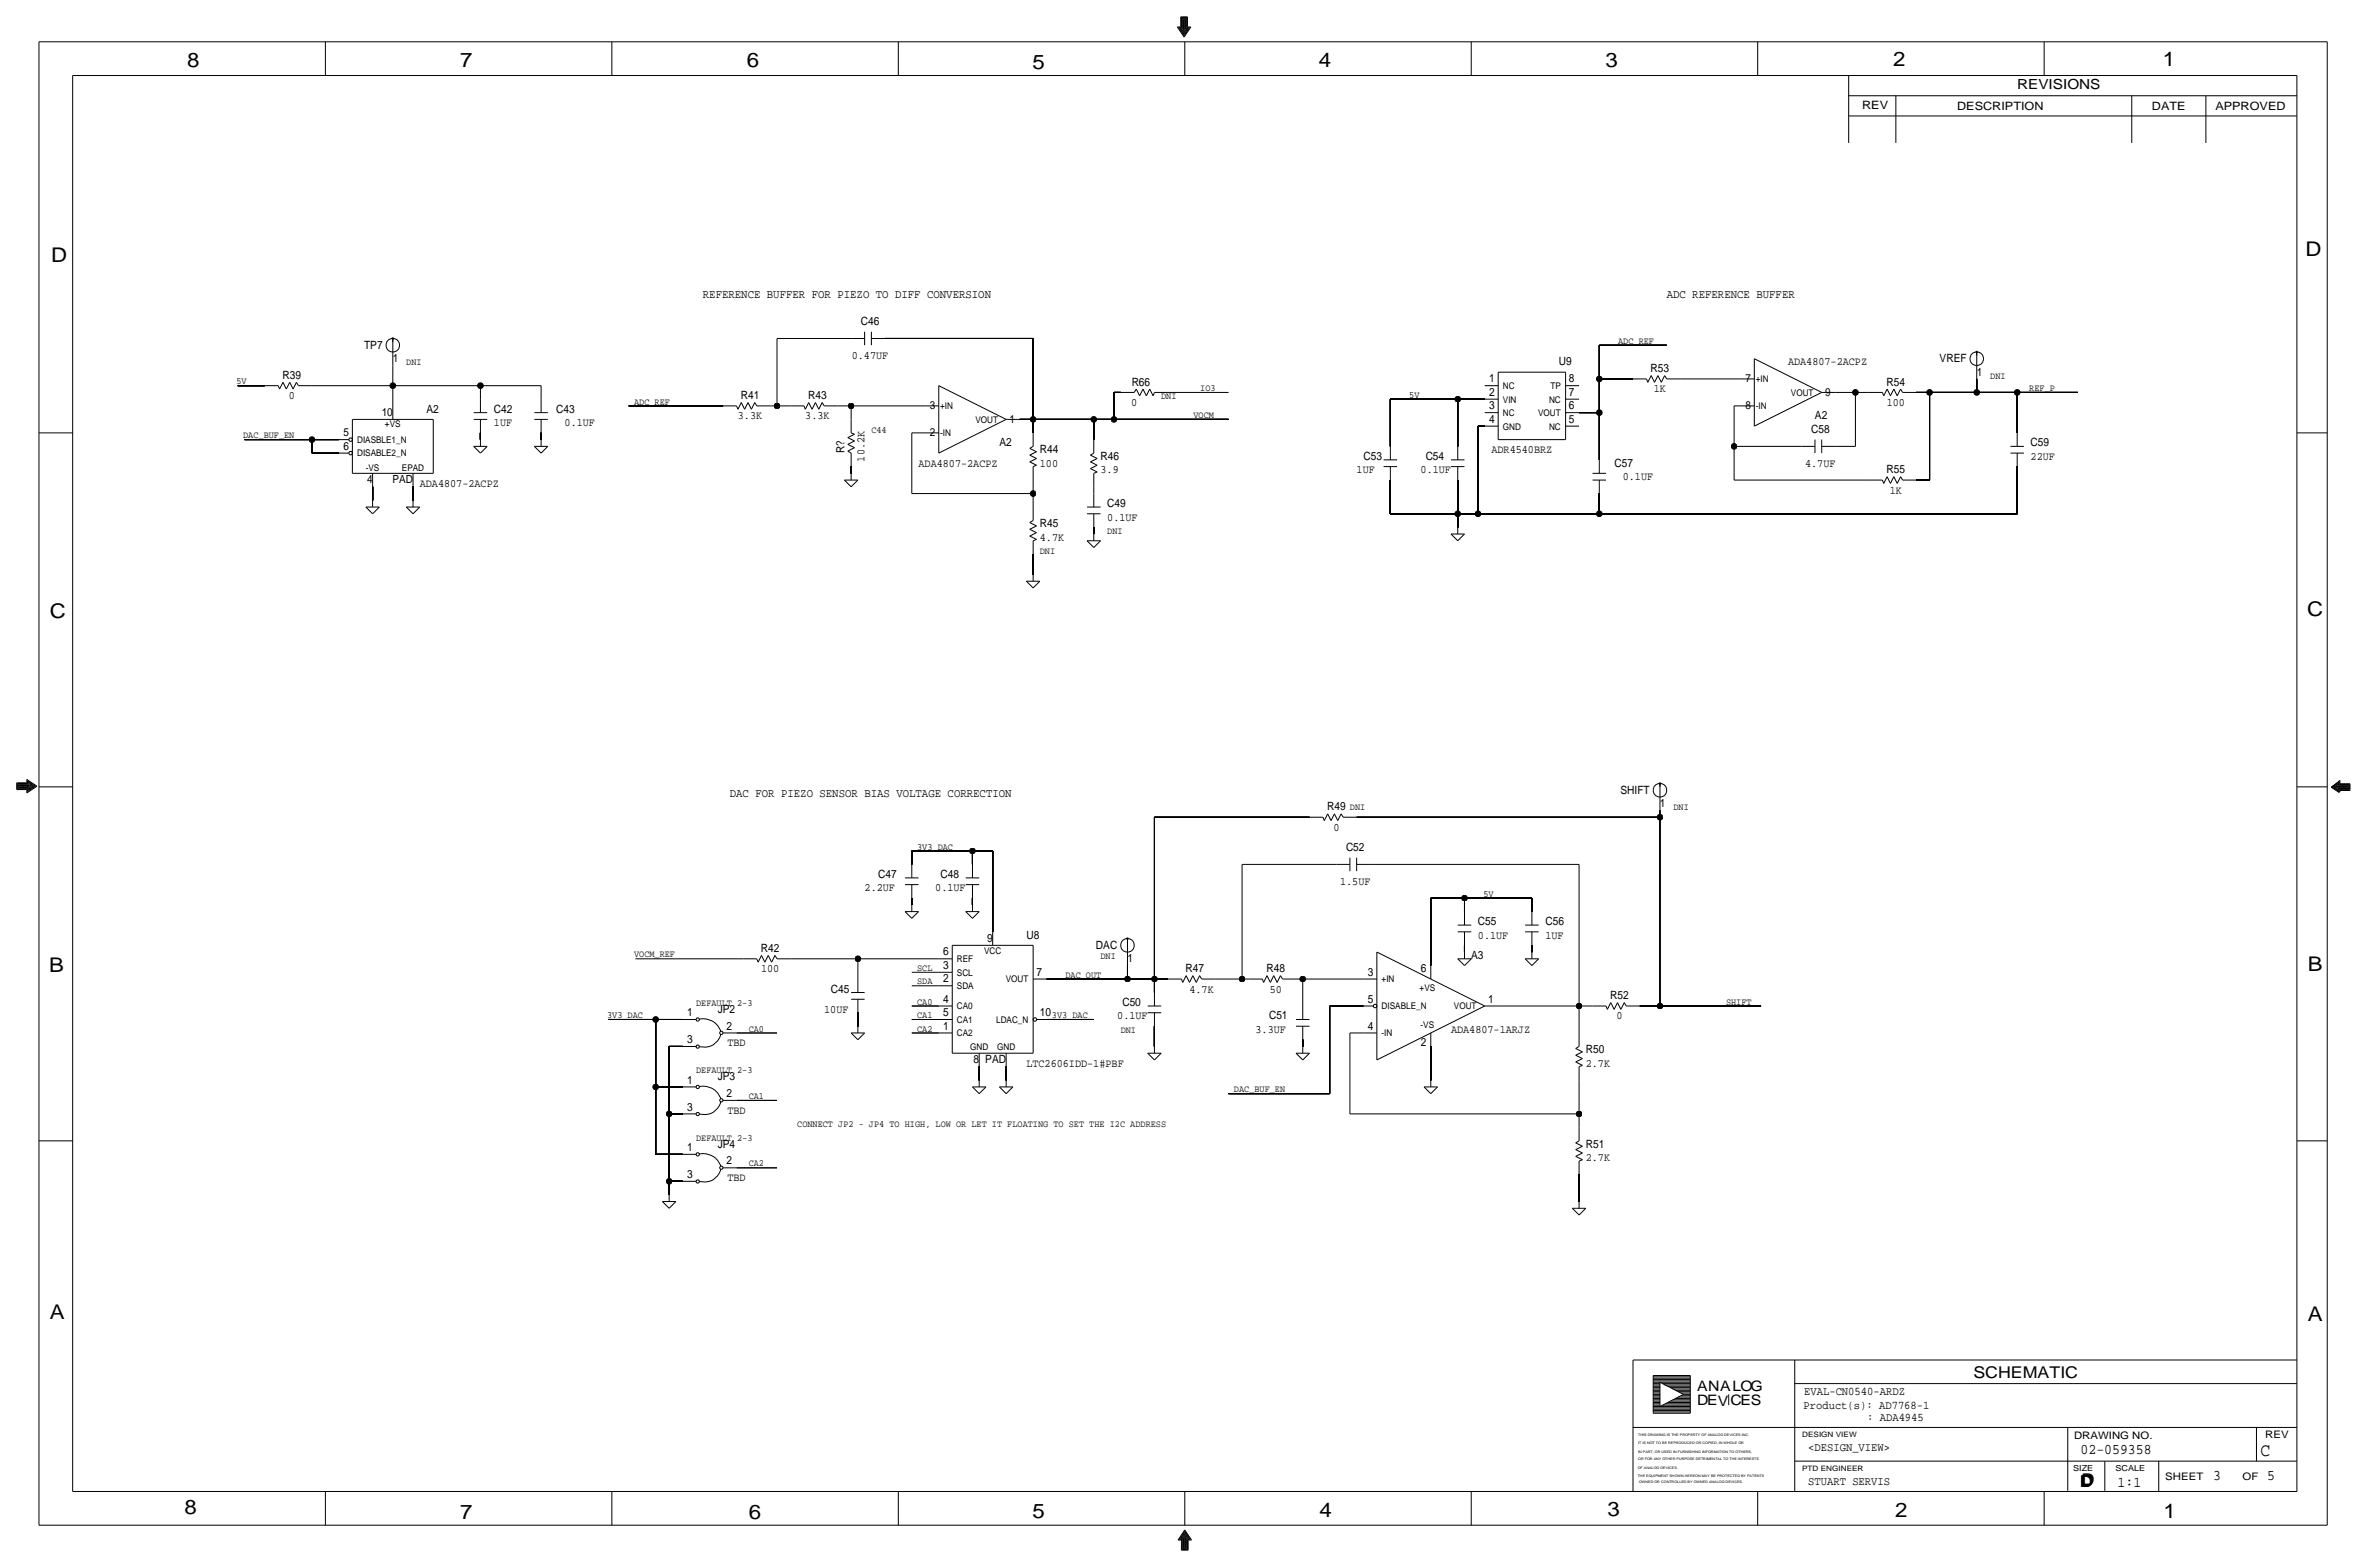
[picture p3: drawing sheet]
<svg xmlns="http://www.w3.org/2000/svg" width="892mm" height="590mm" viewBox="0 0 892 590" stroke-linecap="round" stroke-linejoin="round" font-family="sans-serif">
<defs><g id="words">
<g font-size="7.6">
<text x="70.6" y="25.4">8</text>
<text x="173.4" y="25.4">7</text>
<text x="281.4" y="25.1">6</text>
<text x="389.1" y="26.2">5</text>
<text x="497" y="25.4">4</text>
<text x="605" y="25.1">3</text>
<text x="713.4" y="24.9">2</text>
<text x="815" y="24.9">1</text>
<text x="19.3" y="98.8">D</text>
<text x="868.9" y="96.5">D</text>
<text x="18.7" y="232.7">C</text>
<text x="869.4" y="232.2">C</text>
<text x="869.6" y="365.8">B</text>
<text x="18.5" y="366">B</text>
<text x="18.7" y="496.8">A</text>
<text x="869.6" y="497.6">A</text>
<text x="69.5" y="570.5">8</text>
<text x="173.4" y="572.3">7</text>
<text x="282.1" y="572.3">6</text>
<text x="389.1" y="571.8">5</text>
<text x="497.3" y="571.5">4</text>
<text x="605.7" y="571.2">3</text>
<text x="714.2" y="571.5">2</text>
<text x="815.3" y="572">1</text>
</g>
<text font-size="7" x="851.9" y="548.4">C</text>
<g font-size="6.1">
<text x="743.7" y="518.9">SCHEMATIC</text>
<text x="783.8" y="560.3">D</text>
<text x="784.3" y="559.8">D</text>
</g>
<g font-size="5.6">
<text x="784" y="547.9">02-059358</text>
<text x="834.1" y="557.5">3</text>
<text x="854.4" y="557.5">5</text>
<text x="798" y="560.1">1:1</text>
</g>
<g font-size="5.4">
<text x="639.5" y="524.2">ANALOG</text>
<text x="639.5" y="529.3">DEVCES</text>
</g>
<text font-size="5.2" x="760.2" y="33.5">REVISIONS</text>
<g font-size="4.5">
<text x="264.9" y="112.3">REFERENCE BUFFER FOR PIEZO TO DIFF CONVERSION</text>
<text x="628.1" y="112.3">ADC REFERENCE BUFFER</text>
<text x="275" y="300.2">DAC FOR PIEZO SENSOR BIAS VOLTAGE CORRECTION</text>
</g>
<g font-size="4.4">
<text x="679.9" y="525.5">EVAL-CN0540-ARDZ</text>
<text x="679.7" y="530.9">Product(s): AD7768-1</text>
<text x="703.6" y="535.2">: ADA4945</text>
<text x="681.4" y="546.6">&lt;DESIGN_VIEW&gt;</text>
<text x="681.4" y="559.3">STUART SERVIS</text>
</g>
<g font-size="4.3">
<text x="701.8" y="41.1">REV</text>
<text x="737.6" y="41.4">DESCRIPTION</text>
<text x="811" y="41.4">DATE</text>
<text x="834.8" y="41.4">APPROVED</text>
<text x="324.4" y="122.4">C46</text>
<text x="137.2" y="131.3">TP7</text>
<text x="148" y="136.4">1</text>
<text x="321" y="135.1">0.47UF</text>
<text x="587.5" y="137.7">U9</text>
<text x="673.8" y="137.7">ADA4807-2ACPZ</text>
<text x="730.9" y="136.4">VREF</text>
<text x="106.4" y="142.7">R39</text>
<text x="622" y="140.2">R53</text>
<text x="744.9" y="141.5">1</text>
<text x="426.5" y="145.3">R66</text>
<text x="561.2" y="149.1">2</text>
<text x="561.2" y="144">1</text>
<text x="591.3" y="144">8</text>
<text x="591.3" y="149.1">7</text>
<text x="623.3" y="147.8">1K</text>
<text x="710.9" y="145.3">R54</text>
<text x="108.8" y="150.4">0</text>
<text x="160.7" y="155.4">A2</text>
<text x="186.1" y="155.4">C42</text>
<text x="209.6" y="155.4">C43</text>
<text x="279.1" y="150.4">R41</text>
<text x="304.5" y="150.4">R43</text>
<text x="426.3" y="152.9">0</text>
<text x="561.2" y="154.2">3</text>
<text x="591.3" y="154.2">6</text>
<text x="711" y="152.9">100</text>
<text x="186.1" y="160.5">1UF</text>
<text x="212.8" y="160.5">0.1UF</text>
<text x="278.1" y="158">3.3K</text>
<text x="303.5" y="158">3.3K</text>
<text x="561.2" y="159.3">4</text>
<text x="591.3" y="159.3">5</text>
<text x="684" y="158">A2</text>
<text x="682.5" y="163.1">C58</text>
<text x="318.2" y="170.6" transform="rotate(-90 318.2 170.6)">R?</text>
<text x="325.8" y="173.9" transform="rotate(-90 325.8 173.9)">10.2K</text>
<text x="376.6" y="168.1">A2</text>
<text x="391.9" y="170.7">R44</text>
<text x="414.7" y="173.2">R46</text>
<text x="513.8" y="173.2">C53</text>
<text x="537.3" y="173.2">C54</text>
<text x="562.1" y="170.7">ADR4540BRZ</text>
<text x="765.3" y="173.2">22UF</text>
<text x="765.3" y="168.1">C59</text>
<text x="346.2" y="175.8">ADA4807-2ACPZ</text>
<text x="391.9" y="175.8">100</text>
<text x="414.7" y="178.3">3.9</text>
<text x="511.3" y="178.3">1UF</text>
<text x="535.3" y="178.3">0.1UF</text>
<text x="608.4" y="175.8">C57</text>
<text x="680.3" y="175.8">4.7UF</text>
<text x="710.9" y="178.3">R55</text>
<text x="158.2" y="183.4">ADA4807-2ACPZ</text>
<text x="611.5" y="180.8">0.1UF</text>
<text x="712.2" y="185.9">1K</text>
<text x="417.3" y="191">C49</text>
<text x="417.3" y="196.1">0.1UF</text>
<text x="391.9" y="198.6">R45</text>
<text x="391.9" y="203.7">4.7K</text>
<text x="610.7" y="299">SHIFT</text>
<text x="500.1" y="305.3">R49</text>
<text x="625.6" y="304">1</text>
<text x="502.5" y="312.9">0</text>
<text x="507.2" y="320.5">C52</text>
<text x="325.8" y="335.8">2.2UF</text>
<text x="330.9" y="330.7">C47</text>
<text x="352.5" y="335.8">0.1UF</text>
<text x="354.4" y="330.7">C48</text>
<text x="505" y="333.2">1.5UF</text>
<text x="386.8" y="353.6">U8</text>
<text x="557" y="353.6">0.1UF</text>
<text x="557" y="348.5">C55</text>
<text x="582.4" y="353.6">1UF</text>
<text x="582.4" y="348.5">C56</text>
<text x="286.8" y="358.6">R42</text>
<text x="355.5" y="359.9">6</text>
<text x="372" y="354.8">9</text>
<text x="413" y="357.4">DAC</text>
<text x="355.5" y="365">3</text>
<text x="424.9" y="362.5">1</text>
<text x="554.4" y="361.2">A3</text>
<text x="286.8" y="366.3">100</text>
<text x="355.5" y="370.1">2</text>
<text x="390.6" y="367.5">7</text>
<text x="446.8" y="366.3">R47</text>
<text x="477.3" y="366.3">R48</text>
<text x="515.5" y="367.5">3</text>
<text x="535.4" y="366.3">6</text>
<text x="313.1" y="373.9">C45</text>
<text x="355.5" y="377.7">4</text>
<text x="448.2" y="373.9">4.7K</text>
<text x="478.5" y="373.9">50</text>
<text x="515.5" y="377.7">5</text>
<text x="560.8" y="377.7">1</text>
<text x="606.8" y="376.4">R52</text>
<text x="258.9" y="382.8">1</text>
<text x="270.5" y="381.5">JP2</text>
<text x="310.6" y="381.5">10UF</text>
<text x="355.5" y="382.8">5</text>
<text x="391.9" y="382.8">10</text>
<text x="423" y="379">C50</text>
<text x="273.8" y="387.9">2</text>
<text x="355.5" y="387.9">1</text>
<text x="421" y="384">0.1UF</text>
<text x="473.2" y="389.1">3.3UF</text>
<text x="478.2" y="384">C51</text>
<text x="515.5" y="387.9">4</text>
<text x="546.8" y="389.1">ADA4807-1ARJZ</text>
<text x="609.2" y="384">0</text>
<text x="258.9" y="392.9">3</text>
<text x="274.1" y="394.2">TBD</text>
<text x="535.4" y="394.2">2</text>
<text x="366.9" y="400.6">8</text>
<text x="371.3" y="400.6">PAD</text>
<text x="386.8" y="401.8">LTC2606IDD-1#PBF</text>
<text x="597.6" y="401.8">2.7K</text>
<text x="597.6" y="396.7">R50</text>
<text x="270.5" y="406.9">JP3</text>
<text x="258.9" y="408.2">1</text>
<text x="273.8" y="413.3">2</text>
<text x="258.9" y="418.3">3</text>
<text x="274.1" y="419.6">TBD</text>
<text x="258.9" y="433.6">1</text>
<text x="270.5" y="432.3">JP4</text>
<text x="597.6" y="437.4">2.7K</text>
<text x="597.6" y="432.3">R51</text>
<text x="258.9" y="443.7">3</text>
<text x="273.8" y="438.7">2</text>
<text x="274.1" y="445">TBD</text>
</g>
<g font-size="4.2">
<text x="657.8" y="144">7</text>
<text x="687.8" y="149.1">9</text>
<text x="350.4" y="154.2">3</text>
<text x="657.8" y="154.2">8</text>
<text x="143.9" y="156.7">10</text>
<text x="380.4" y="159.3">1</text>
<text x="129.4" y="164.3">5</text>
<text x="350.4" y="164.3">2</text>
<text x="129.4" y="169.4">6</text>
<text x="138.3" y="182.1">4</text>
<text x="147.9" y="182.1">PAD</text>
</g>
<g font-size="3.9">
<text x="781.6" y="542.1">DRAWING NO.</text>
<text x="853.6" y="541.8">REV</text>
<text x="816" y="557.4">SHEET</text>
<text x="845.1" y="557.5">OF</text>
</g>
<g font-size="3.6">
<text x="609.8" y="129.5">ADC_REF</text>
<text x="153.1" y="137.7">DNI</text>
<text x="750" y="142.7">DNI</text>
<text x="89.1" y="144.8">5V</text>
<text x="452.3" y="147.3">IO3</text>
<text x="531.1" y="149.9">5V</text>
<text x="764.7" y="147.3">REF_P</text>
<text x="239" y="152.4">ADC_REF</text>
<text x="437.6" y="150.4">DNI</text>
<text x="449.8" y="157.5">VOCM</text>
<text x="91.6" y="165.1">DAC_BUF_EN</text>
<text x="328.4" y="163.1">C44</text>
<text x="417.3" y="201.2">DNI</text>
<text x="391.9" y="208.8">DNI</text>
<text x="508.7" y="305.3">DNI</text>
<text x="630.6" y="305.3">DNI</text>
<text x="345.6" y="320">3V3 DAC</text>
<text x="559" y="337.8">5V</text>
<text x="239" y="360.7">VOCM_REF</text>
<text x="345.6" y="365.8">SCL</text>
<text x="414.7" y="361.2">DNI</text>
<text x="345.6" y="370.8">SDA</text>
<text x="401.5" y="368.3">DAC_OUT</text>
<text x="228.8" y="383.5">3V3 DAC</text>
<text x="262.3" y="379">DEFAULT 2-3</text>
<text x="345.6" y="378.5">CA0</text>
<text x="345.6" y="383.5">CA1</text>
<text x="396.4" y="383.5">3V3 DAC</text>
<text x="650.4" y="378.5">SHIFT</text>
<text x="282.1" y="388.6">CA0</text>
<text x="345.6" y="388.6">CA2</text>
<text x="422.4" y="389.1">DNI</text>
<text x="262.3" y="404.4">DEFAULT 2-3</text>
<text x="465" y="411.5">DAC_BUF_EN</text>
<text x="282.1" y="414">CA1</text>
<text x="300.4" y="424.7">CONNECT JP2 - JP4 TO HIGH, LOW OR LET IT FLOATING TO SET THE I2C ADDRESS</text>
<text x="262.3" y="429.8">DEFAULT 2-3</text>
<text x="282.1" y="439.4">CA2</text>
</g>
<g font-size="3.5">
<text x="661.6" y="143.8">+IN</text>
<text x="566.4" y="146.6">NC</text>
<text x="584.3" y="146.6">TP</text>
<text x="674.9" y="149.1">VOUT</text>
<text x="354.3" y="154">+IN</text>
<text x="566.4" y="151.6">VIN</text>
<text x="583.8" y="151.6">NC</text>
<text x="661.6" y="154">-IN</text>
<text x="145.1" y="161">+VS</text>
<text x="367.6" y="159.3">VOUT</text>
<text x="566.4" y="156.7">NC</text>
<text x="566.4" y="161.8">GND</text>
<text x="579.6" y="156.7">VOUT</text>
<text x="583.8" y="161.8">NC</text>
<text x="134.6" y="166.9">DIASBLE1_N</text>
<text x="354.3" y="164.1">-IN</text>
<text x="134.6" y="172">DISABLE2_N</text>
<text x="137.8" y="177.3">-VS</text>
<text x="151.5" y="177.3">EPAD</text>
<text x="370.8" y="359.4">VCC</text>
<text x="360.6" y="362.5">REF</text>
<text x="360.6" y="367.5">SCL</text>
<text x="379" y="370.1">VOUT</text>
<text x="520.6" y="370.1">+IN</text>
<text x="360.6" y="372.6">SDA</text>
<text x="535" y="373.1">+VS</text>
<text x="360.6" y="380.2">CA0</text>
<text x="520.6" y="380.2">DISABLE_N</text>
<text x="547.9" y="380.2">VOUT</text>
<text x="360.6" y="385.3">CA1</text>
<text x="375.4" y="385.3">LDAC_N</text>
<text x="535.4" y="387.3">-VS</text>
<text x="360.6" y="390.4">CA2</text>
<text x="365.6" y="395.5">GND</text>
<text x="375.7" y="395.5">GND</text>
<text x="520.6" y="390.4">-IN</text>
</g>
<g font-size="3.1">
<text x="781.3" y="554">SIZE</text>
<text x="797.3" y="554">SCALE</text>
</g>
<g font-size="2.8">
<text x="679.1" y="541.3">DESIGN VIEW</text>
<text x="679.1" y="554">PTD ENGINEER</text>
</g>
<g font-size="1.3">
<text x="617.3" y="541.1">THIS DRAWING IS THE PROPERTY OF ANALOG DEVICES INC.</text>
<text x="617.3" y="543.9">IT IS NOT TO BE REPRODUCED OR COPIED, IN WHOLE OR</text>
<text x="617.3" y="547.2">IN PART, OR USED IN FURNISHING INFORMATION TO OTHERS,</text>
<text x="617.3" y="550">OR FOR ANY OTHER PURPOSE DETRIMENTAL TO THE INTERESTS</text>
<text x="617.2" y="556.3">THE EQUIPMENT SHOWN HEREON MAY BE PROTECTED BY PATENTS</text>
<text x="617.2" y="553.2">OF ANALOG DEVICES.</text>
<text x="617.7" y="558.8">OWNED OR CONTROLLED BY OWNED ANALOG DEVICES.</text>
</g>
</g></defs>
<!-- layer: Nets -->
<g fill="none" stroke="#000" stroke-width=".38">
<path d="M148 137.7v7.6zM292.8 127.5v25.4zM292.8 127.5h28zM333.5 127.5h55.8zM389.3 127.5v30.5zM602.7 130h25.4zM602.7 130v12.7zM89.6 145.3h10.2zM117.6 145.3h30.4zM148 145.3v7.6zM148 145.3h33.1zM181.1 145.3v5.1z"/>
<path d="M181.1 145.3h22.8zM203.9 145.3v5.1zM236.9 152.9h35.6zM290.3 152.9h2.5zM292.8 152.9h5.1zM315.7 152.9h5.1zM320.8 152.9v5.1zM320.8 152.9h27.9zM384.3 158h5zM389.3 158v5.1zM389.3 158h22.9zM412.2 158v7.6z"/>
<path d="M412.2 158h7.6zM419.8 147.8h2.6zM419.8 147.8v10.2zM419.8 158h43.2zM440.1 147.8h22.9zM524 150.4v17.7zM524 150.4h25.4zM549.4 150.4v17.7zM549.4 150.4h10.1zM595.1 155.4h7.6zM602.7 155.4v17.8zM602.7 142.7v12.7z"/>
<path d="M602.7 142.7h12.7zM633.2 142.7h22.8zM653.5 152.9h2.5zM653.5 152.9v15.2zM691.6 147.8h7.6zM699.2 147.8v20.3zM699.2 147.8h5.1zM722.1 147.8h5.1zM727.2 147.8v33zM727.2 147.8h17.7zM744.9 142.7v5.1zM744.9 147.8h15.3z"/>
<path d="M760.2 147.8v15.3zM760.2 147.8h22.8zM92.2 165.6h25.4zM117.6 165.6h10.1zM117.6 165.6v5.1zM117.6 170.7h10.1zM181.1 163.1v2.5zM203.9 163.1v2.5zM320.8 175.8v2.5zM343.6 163.1h5.1zM343.6 163.1v22.8zM557 160.5h2.5z"/>
<path d="M557 160.5v33zM653.5 168.1v12.7zM653.5 168.1h25.4zM691.6 168.1h7.6zM760.2 175.8v17.7zM140.4 183.4v5.1zM155.7 183.4v5.1zM343.6 185.9h45.7zM389.3 185.9v5.1zM389.3 180.8v5.1zM412.2 198.6v2.6zM412.2 183.4v2.5z"/>
<path d="M524 180.8v12.7zM524 193.5h25.4zM549.4 193.5v5.1zM549.4 180.8v12.7zM549.4 193.5h7.6zM557 193.5h45.7zM602.7 185.9v7.6zM602.7 193.5h157.5zM653.5 180.8h50.8zM722.1 180.8h5.1zM389.3 208.8v7.6zM435.1 307.8h58.4z"/>
<path d="M435.1 307.8v61zM511.3 307.8h114.3zM625.6 307.8v71.2zM625.6 305.3v2.5zM343.6 338.3v2.6zM343.6 320.5v5.1zM343.6 320.5h22.9zM366.5 338.3v2.6zM366.5 320.5v5.1zM366.5 320.5h7.6zM374.1 320.5v30.5zM468.1 325.6v43.2z"/>
<path d="M468.1 325.6h35.5zM516.3 325.6h78.8zM539.2 338.3v25.4zM539.2 338.3h12.7zM551.9 338.3v5.1zM551.9 338.3h25.4zM577.3 338.3v5.1zM595.1 325.6v53.4zM551.9 356.1v2.5zM577.3 356.1v2.5zM239.5 361.2h40.6zM297.9 361.2h25.4z"/>
<path d="M323.3 361.2v7.6zM323.3 361.2h30.5zM343.6 379h10.2zM343.6 366.3h10.2zM343.6 371.3h10.2zM394.4 368.8h30.5zM424.9 363.7v5.1zM424.9 368.8h10.2zM435.1 368.8v5.1zM435.1 368.8h5zM457.9 368.8h10.2zM468.1 368.8h2.5z"/>
<path d="M488.4 368.8h2.5zM490.9 368.8v10.2zM490.9 368.8h22.9zM501.1 379h12.7zM501.1 379v33zM564.6 379h30.5zM595.1 379v10.1zM595.1 379h5.1zM617.9 379h7.7zM625.6 379h38.1zM229.3 384h17.8zM247.1 384h10.2z"/>
<path d="M247.1 384v25.4zM252.2 394.2v25.4zM252.2 394.2h5.1zM277.6 389.1h15.2zM323.3 381.5v5.1zM343.6 384h10.2zM343.6 389.1h10.2zM394.4 384h17.8zM435.1 386.6v7.6zM490.9 391.7v2.5zM508.7 389.1h5.1zM508.7 389.1v30.5z"/>
<path d="M539.2 394.2v12.7zM247.1 409.4h10.2zM247.1 409.4v25.4zM252.2 419.6v25.4zM252.2 419.6h5.1zM277.6 414.5h15.2zM369 401.8v5.1zM379.2 401.8v5.1zM463 412h38.1zM508.7 419.6h86.4zM595.1 419.6v5.1zM595.1 406.9v12.7z"/>
<path d="M247.1 434.8h10.2zM277.6 439.9h15.2zM252.2 445v5.1zM252.2 445h5.1zM595.1 442.5v10.1z"/>
</g>
<g fill="#000" stroke="#000" stroke-width=".38">
<circle cx="148" cy="145.3" r="1.07"/>
<circle cx="181.1" cy="145.3" r="1.07"/>
<circle cx="292.8" cy="152.9" r="1.07"/>
<circle cx="320.8" cy="152.9" r="1.07"/>
<circle cx="389.3" cy="158" r="1.07"/>
<circle cx="412.2" cy="158" r="1.07"/>
<circle cx="419.8" cy="158" r="1.07"/>
<circle cx="549.4" cy="150.4" r="1.07"/>
<circle cx="602.7" cy="155.4" r="1.07"/>
<circle cx="602.7" cy="142.7" r="1.07"/>
<circle cx="699.2" cy="147.8" r="1.07"/>
<circle cx="727.2" cy="147.8" r="1.07"/>
<circle cx="744.9" cy="147.8" r="1.07"/>
<circle cx="760.2" cy="147.8" r="1.07"/>
<circle cx="117.6" cy="165.6" r="1.07"/>
<circle cx="653.5" cy="168.1" r="1.07"/>
<circle cx="389.3" cy="185.9" r="1.07"/>
<circle cx="549.4" cy="193.5" r="1.07"/>
<circle cx="557" cy="193.5" r="1.07"/>
<circle cx="602.7" cy="193.5" r="1.07"/>
<circle cx="625.6" cy="307.8" r="1.07"/>
<circle cx="366.5" cy="320.5" r="1.07"/>
<circle cx="551.9" cy="338.3" r="1.07"/>
<circle cx="323.3" cy="361.2" r="1.07"/>
<circle cx="424.9" cy="368.8" r="1.07"/>
<circle cx="435.1" cy="368.8" r="1.07"/>
<circle cx="468.1" cy="368.8" r="1.07"/>
<circle cx="490.9" cy="368.8" r="1.07"/>
<circle cx="595.1" cy="379" r="1.07"/>
<circle cx="625.6" cy="379" r="1.07"/>
<circle cx="247.1" cy="384" r="1.07"/>
<circle cx="247.1" cy="409.4" r="1.07"/>
<circle cx="252.2" cy="419.6" r="1.07"/>
<circle cx="595.1" cy="419.6" r="1.07"/>
<circle cx="252.2" cy="445" r="1.07"/>
</g>
<!-- layer: Components -->
<g fill="none" stroke="#000" stroke-width=".38">
<path d="M148 127.5v10.2zM148 127.5v1.3zM320.8 127.5h5zM325.8 125v5zM328.4 127.5h5.1zM328.4 125v5zM661.1 135.1l25.4 12.7zM661.1 135.1v25.4zM744.9 132.6v10.1zM744.9 132.6v1.3zM99.8 145.3h5.1zM104.9 145.3l.5 1.3z"/>
<path d="M106.6 144l1.3 2.6zM106.6 144l-1.2 2.6zM109.2 144l1.2 2.6zM109.2 144l-1.3 2.6zM111.7 144l.8 1.3zM111.7 144l-1.3 2.6zM112.5 145.3h5.1zM132.8 158h30.5zM132.8 158v20.3zM148 152.9v5.1zM163.3 158v20.3zM178.5 155.4h5.1z"/>
<path d="M178.5 158h5.1zM181.1 158v5.1zM181.1 150.4v5zM201.4 155.4h5.1zM201.4 158h5.1zM203.9 158v5.1zM203.9 150.4v5zM272.5 152.9h5.1zM277.6 152.9l.5 1.3zM279.3 151.6l1.3 2.6zM279.3 151.6l-1.2 2.6zM281.9 151.6l1.3 2.6z"/>
<path d="M281.9 151.6l-1.3 2.6zM284.4 151.6l.8 1.3zM284.4 151.6l-1.2 2.6zM285.2 152.9h5.1zM297.9 152.9h5.1zM303 152.9l.5 1.3zM304.7 151.6l1.3 2.6zM304.7 151.6l-1.2 2.6zM307.3 151.6l1.3 2.6zM307.3 151.6l-1.3 2.6zM309.8 151.6l.8 1.3zM309.8 151.6l-1.2 2.6z"/>
<path d="M310.6 152.9h5.1zM320.8 158v5.1zM348.7 152.9h5.1zM353.8 145.3l25.4 12.7zM353.8 145.3v25.4zM379.2 158h5.1zM422.4 147.8h5zM428.2 146.6l-.8 1.2zM428.2 146.6l1.3 2.5zM430.7 146.6l-1.2 2.5zM430.7 146.6l1.3 2.5zM433.3 146.6l-1.3 2.5z"/>
<path d="M433.3 146.6l1.2 2.5zM435.1 147.8h5zM435.1 147.8l-.6 1.3zM559.5 155.4h5.1zM559.5 145.3h5.1zM559.5 150.4h5.1zM564.6 140.2h25.4zM564.6 140.2v25.4zM590 150.4h5.1zM590 145.3h5.1zM590 155.4h5.1zM590 140.2v25.4z"/>
<path d="M615.4 142.7h5.1zM620.5 142.7l.5 1.3zM622.2 141.5l1.3 2.5zM622.2 141.5l-1.2 2.5zM624.8 141.5l1.3 2.5zM624.8 141.5l-1.3 2.5zM627.3 141.5l.8 1.2zM627.3 141.5l-1.2 2.5zM628.1 142.7h5.1zM656 142.7h5.1zM656 152.9h5.1zM686.5 147.8h5.1z"/>
<path d="M704.3 147.8h5.1zM709.4 147.8l.5 1.3zM711.1 146.6l1.3 2.5zM711.1 146.6l-1.2 2.5zM713.7 146.6l1.3 2.5zM713.7 146.6l-1.3 2.5zM716.2 146.6l.8 1.2zM716.2 146.6l-1.2 2.5zM717 147.8h5.1zM127.7 170.7h3.8zM127.7 165.6h3.8zM132.8 178.3h30.5z"/>
<path d="M140.4 178.3v5.1zM155.7 178.3v5.1zM178.5 168.1l2.6 2.6zM178.5 168.1h5.1zM181.1 165.6v2.5zM183.6 168.1l-2.5 2.6zM201.4 168.1l2.5 2.6zM201.4 168.1h5.1zM203.9 165.6v2.5zM206.5 168.1l-2.6 2.6zM319.5 169.9l1.3 .8zM319.5 169.9l2.5-1.2z"/>
<path d="M319.5 167.4l2.5 1.3zM319.5 167.4l2.5-1.3zM319.5 164.8l2.5 1.3zM319.5 164.8l2.5-1.2zM320.8 170.7v5.1zM320.8 163.1l1.2 .5zM320.8 178.3v2.5zM348.7 163.1h5.1zM353.8 170.7l25.4-12.7zM388.1 168.9l1.2-.8zM388.1 168.9l2.5 1.3zM388.1 171.4l2.5-1.2z"/>
<path d="M388.1 171.4l2.5 1.3zM388.1 174l2.5-1.3zM388.1 174l2.5 1.3zM389.3 175.8v5zM389.3 163.1v5zM389.3 175.8l1.3-.5zM410.9 171.4l1.3-.7zM410.9 171.4l2.6 1.3zM410.9 174l2.6-1.3zM410.9 174l2.6 1.3zM410.9 176.5l2.6-1.2zM410.9 176.5l2.6 1.3z"/>
<path d="M412.2 178.3v5.1zM412.2 165.6v5.1zM412.2 178.3l1.3-.5zM521.4 173.2h5.1zM521.4 175.8h5.1zM524 175.8v5zM524 168.1v5.1zM546.8 173.2h5.1zM546.8 175.8h5.1zM549.4 175.8v5zM549.4 168.1v5.1zM559.5 160.5h5.1z"/>
<path d="M564.6 165.6h25.4zM590 160.5h5.1zM600.2 178.3h5zM602.7 173.2v5.1zM661.1 160.5l25.4-12.7zM678.9 168.1h5.1zM684 165.6v5.1zM686.5 168.1h5.1zM686.5 165.6v5.1zM711.1 179.6l1.3 2.5zM711.1 179.6l-1.2 2.5zM713.7 179.6l1.3 2.5z"/>
<path d="M713.7 179.6l-1.3 2.5zM716.2 179.6l.8 1.2zM716.2 179.6l-1.2 2.5zM757.6 168.1h5.1zM757.6 170.7h5.1zM760.2 170.7v5.1zM760.2 163.1v5zM137.9 191l2.5 2.5zM137.9 191h5.1zM140.4 193.5l2.6-2.5zM140.4 188.5v2.5zM153.1 191l2.6 2.5z"/>
<path d="M153.1 191h5.1zM155.7 193.5l2.5-2.5zM155.7 188.5v2.5zM318.2 180.8l2.6 2.6zM318.2 180.8h5.1zM323.3 180.8l-2.5 2.6zM388.1 196.8l1.2-.7zM388.1 196.8l2.5 1.3zM388.1 199.4l2.5-1.3zM388.1 199.4l2.5 1.3zM389.3 191v5.1zM409.7 191h5z"/>
<path d="M409.7 193.5h5zM412.2 193.5v5.1zM412.2 185.9v5.1zM549.4 198.6v2.6zM600.2 180.8h5zM602.7 180.8v5.1zM704.3 180.8h5.1zM709.4 180.8l.5 1.3zM717 180.8h5.1zM386.8 218.9l2.5 2.6zM386.8 218.9h5.1zM388.1 201.9l2.5-1.2z"/>
<path d="M388.1 201.9l2.5 1.3zM389.3 203.7v5.1zM389.3 203.7l1.3-.5zM389.3 216.4v2.5zM391.9 218.9l-2.6 2.6zM409.7 203.7l2.5 2.5zM409.7 203.7h5zM412.2 201.2v2.5zM414.7 203.7l-2.5 2.5zM546.8 201.2l2.6 2.5zM546.8 201.2h5.1zM551.9 201.2l-2.5 2.5z"/>
<path d="M625.6 295.1v10.2zM625.6 295.1v1.4zM493.5 307.8h5.1zM498.6 307.8l.5 1.3zM500.3 306.6l1.3 2.5zM500.3 306.6l-1.2 2.5zM502.9 306.6l1.2 2.5zM502.9 306.6l-1.3 2.5zM505.4 306.6l.8 1.2zM505.4 306.6l-1.3 2.5zM506.2 307.8h5.1zM341.1 330.7h5.1z"/>
<path d="M341.1 333.2h5.1zM343.6 333.2v5.1zM343.6 325.6v5.1zM363.9 330.7h5.1zM363.9 333.2h5.1zM366.5 333.2v5.1zM366.5 325.6v5.1zM503.6 325.6h5.1zM508.7 323.1v5.1zM511.3 325.6h5zM511.3 323.1v5.1zM287 359.9l1.2 2.6z"/>
<path d="M287 359.9l-1.3 2.6zM289.5 359.9l1.3 2.6zM289.5 359.9l-1.3 2.6zM292 359.9l.8 1.3zM292 359.9l-1.2 2.6zM341.1 343.4l2.5 2.5zM341.1 343.4h5.1zM343.6 345.9l2.6-2.5zM343.6 340.9v2.5zM358.9 356.1h30.4zM358.9 356.1v40.6zM363.9 343.4l2.6 2.5z"/>
<path d="M363.9 343.4h5.1zM366.5 345.9l2.5-2.5zM366.5 340.9v2.5zM374.1 351v5.1zM389.3 356.1v40.6zM424.9 353.6v10.1zM424.9 353.6v1.3zM518.9 358.6l40.6 20.4zM518.9 358.6v40.7zM549.4 348.5h5zM549.4 351h5zM551.9 358.6v2.6z"/>
<path d="M551.9 351v5.1zM551.9 343.4v5.1zM574.8 348.5h5zM574.8 351h5zM577.3 358.6v2.6zM577.3 351v5.1zM577.3 343.4v5.1zM280.1 361.2h5.1zM285.2 361.2l.5 1.3zM292.8 361.2h5.1zM320.8 373.9h5zM320.8 376.4h5z"/>
<path d="M323.3 376.4v5.1zM323.3 368.8v5.1zM353.8 361.2h5.1zM353.8 379h5.1zM353.8 366.3h5.1zM353.8 371.3h5.1zM389.3 368.8h5.1zM432.5 379h5.1zM435.1 373.9v5.1zM440.1 368.8h5.1zM445.2 368.8l.5 1.3zM447 367.5l1.3 2.6z"/>
<path d="M447 367.5l-1.3 2.6zM449.5 367.5l1.3 2.6zM449.5 367.5l-1.2 2.6zM452.1 367.5l.7 1.3zM452.1 367.5l-1.3 2.6zM452.8 368.8h5.1zM470.6 368.8h5.1zM475.7 368.8l.5 1.3zM477.5 367.5l1.2 2.6zM477.5 367.5l-1.3 2.6zM480 367.5l1.3 2.6zM480 367.5l-1.3 2.6z"/>
<path d="M482.5 367.5l.8 1.3zM482.5 367.5l-1.2 2.6zM483.3 368.8h5.1zM490.9 379v5zM513.8 379h3.8zM513.8 368.8h5.1zM539.2 363.7v5.1zM549.4 361.2l2.5 2.5zM549.4 361.2h5zM554.4 361.2l-2.5 2.5zM559.5 379h5.1zM574.8 361.2l2.5 2.5z"/>
<path d="M574.8 361.2h5zM579.8 361.2l-2.5 2.5zM600.2 379h5zM605.2 379l.5 1.2zM607 377.7l1.3 2.5zM607 377.7l-1.3 2.5zM609.5 377.7l1.3 2.5zM609.5 377.7l-1.2 2.5zM612.1 377.7l.8 1.3zM612.1 377.7l-1.3 2.5zM612.9 379h5zM257.3 384h5z"/>
<path d="M257.3 394.2h5zM263.5 383.9a7 7 0 0 1 8.1 4.6M271.6 389.6a6.3 6.3 0 0 1-8.1 4.6M272.5 389.1h5.1zM320.8 389.1l2.5 2.6zM320.8 389.1h5zM323.3 386.6v2.5zM325.8 389.1l-2.5 2.6zM353.8 384h5.1zM353.8 389.1h5.1zM358.9 396.7h30.4zM369 396.7v5.1z"/>
<path d="M379.2 396.7v5.1zM390.7 384h3.7zM432.5 381.5h5.1zM432.5 396.7l2.6 2.6zM432.5 396.7h5.1zM435.1 381.5v5.1zM435.1 399.3l2.5-2.6zM435.1 394.2v2.5zM488.4 384h5.1zM488.4 386.6h5.1zM488.4 396.7l2.5 2.6zM488.4 396.7h5.1z"/>
<path d="M490.9 386.6v5.1zM490.9 399.3l2.6-2.6zM490.9 394.2v2.5zM513.8 389.1h5.1zM518.9 399.3l40.6-20.3zM539.2 389.1v5.1zM593.8 395l1.3-.8zM593.8 395l2.5 1.2zM593.8 397.5l2.5-1.3zM593.8 397.5l2.5 1.3zM595.1 389.1v5.1zM257.3 409.4h5z"/>
<path d="M257.3 419.6h5zM263.5 409.3a7 7 0 0 1 8.1 4.6M271.6 415a6.3 6.3 0 0 1-8.1 4.6M272.5 414.5h5.1zM366.5 409.4l2.5 2.6zM366.5 409.4h5.1zM369 406.9v2.5zM371.6 409.4l-2.6 2.6zM376.6 409.4l2.6 2.6zM376.6 409.4h5.1zM379.2 406.9v2.5zM381.7 409.4l-2.5 2.6z"/>
<path d="M536.7 409.4l2.5 2.6zM536.7 409.4h5zM539.2 406.9v2.5zM541.7 409.4l-2.5 2.6zM593.8 400l2.5-1.2zM593.8 400l2.5 1.3zM595.1 401.8v5.1zM595.1 401.8l1.2-.5zM257.3 434.8h5zM263.5 434.7a7 7 0 0 1 8.1 4.6M272.5 439.9h5.1zM593.8 430.5l1.3-.7z"/>
<path d="M593.8 430.5l2.5 1.3zM593.8 433.1l2.5-1.3zM593.8 433.1l2.5 1.2zM593.8 435.6l2.5-1.3zM593.8 435.6l2.5 1.3zM595.1 437.4v5.1zM595.1 424.7v5.1zM595.1 437.4l1.2-.5zM249.6 452.6l2.6 2.6zM249.6 452.6h5.1zM252.2 450.1v2.5zM254.7 452.6l-2.5 2.6z"/>
<path d="M257.3 445h5zM271.6 440.4a6.3 6.3 0 0 1-8.1 4.6M592.5 455.2l2.6 2.5zM592.5 455.2h5.1zM595.1 452.6v2.6zM597.6 455.2l-2.5 2.5z"/>
<circle cx="148" cy="130.1" r="2.56"/>
<circle cx="744.9" cy="135.1" r="2.56"/>
<circle cx="132.1" cy="165.6" r=".67"/>
<circle cx="132.1" cy="170.7" r=".67"/>
<circle cx="625.5" cy="297.7" r="2.56"/>
<circle cx="424.9" cy="356.1" r="2.56"/>
<circle cx="518.2" cy="379" r=".67"/>
<circle cx="262.9" cy="384.1" r=".61"/>
<circle cx="262.9" cy="394.3" r=".61"/>
<circle cx="271.8" cy="389.1" r=".61"/>
<circle cx="390" cy="384.1" r=".67"/>
<circle cx="262.9" cy="419.7" r=".61"/>
<circle cx="262.9" cy="409.5" r=".61"/>
<circle cx="271.8" cy="414.5" r=".61"/>
<circle cx="262.9" cy="434.9" r=".61"/>
<circle cx="271.8" cy="439.9" r=".61"/>
<circle cx="262.9" cy="445.1" r=".61"/>
</g>
<path d="M147.8 127.3h.4v.4h-.4zM744.7 132.4h.4v.4h-.4zM625.4 295h.3v.3h-.3zM424.7 353.4h.4v.3h-.4z" fill="#000" stroke="#000" stroke-width=".38"/>
<!-- layer: Page Border and Title Block -->
<g fill="none" stroke="#000" stroke-width=".38">
<path d="M14.7 15.7v558.8zM14.7 15.7h862.3zM122.6 15.7v12.7zM230.6 15.7v12.7zM338.5 15.7v12.7zM443.7 10.2h1.3zM443.7 10.2l2.5 3.8zM444.2 10.4l2 3.1zM444.2 10.4h1zM444.7 10.7l1.5 2.3zM444.7 10.7h.8zM445 6.4v3.8z"/>
<path d="M445 6.4h2.5zM445.2 6.6v3.8zM445.2 6.6h2zM445.2 10.9h.5zM445.2 10.9l1 1.5zM445.5 6.9v3.8zM445.5 6.9h1.5zM445.7 11.2l.5 .7zM445.7 11.2h.3zM445.7 7.1v3.8zM445.7 7.1h1zM446 7.4v3.8z"/>
<path d="M446 7.4h.5zM446.2 7.6v4.1zM446.5 11.2h.2zM446.5 7.4v3.8zM446.5 15.7v12.7zM446.7 10.9h.5zM446.7 11.2l-.5 .7zM446.7 7.1v3.8zM447 10.7h.8zM447 6.9v3.8zM447.2 10.4h1.1zM447.2 6.6v3.8z"/>
<path d="M447.2 10.9l-1 1.5zM447.5 10.2h1.3zM447.5 6.4v3.8zM447.8 10.7l-1.6 2.3zM448.3 10.4l-2.1 3.1zM448.8 10.2l-2.6 3.8zM554.4 15.7v12.7zM662.4 15.7v12.7zM770.3 15.7v12.7zM877 15.7v558.8zM27.4 28.4h838.2zM27.4 28.4v533.4z"/>
<path d="M696.7 36.1h168.9zM696.7 28.4v25.4zM714.5 36.1v17.7zM803.4 36.1v17.7zM831.3 36.1v17.7zM865.6 28.4v533.4zM696.7 43.7h168.9zM14.7 163.1h12.7zM865.6 163.1h11.4zM6.3 294.9v2.5zM6.3 297.4h3.8zM6.3 294.9h3.8z"/>
<path d="M6.6 295.1v2.1zM6.6 295.1h3.8zM6.6 297.2h3.8zM6.8 295.4v1.5zM6.8 295.4h3.8zM6.8 296.9h3.8zM7.1 295.7v1zM7.1 295.7h3.8zM7.1 296.7h3.8zM7.3 295.9v.5zM7.3 295.9h3.8zM7.3 296.4h3.8z"/>
<path d="M7.6 296.2h4zM10.1 297.4v1.3zM10.1 298.7l3.8-2.5zM10.1 293.6l3.8 2.6zM10.1 293.6v1.3zM10.4 297.2v1zM10.4 298.2l3-2zM10.4 294.1v1zM10.4 294.1l3 2.1zM10.6 296.9v.8zM10.6 297.7l2.3-1.5zM10.6 294.6v.8z"/>
<path d="M10.6 294.6l2.3 1.6zM10.9 295.1v.6zM10.9 295.1l1.5 1.1zM10.9 296.7v.5zM10.9 297.2l1.5-1zM11.1 295.7v.2zM11.1 295.7l.8 .5zM11.1 296.4v.3zM11.1 296.7l.8-.5zM14.7 296.4h12.7zM865.6 296.4h11.4zM878.5 296.5l3-2z"/>
<path d="M878.5 296.5l3 2.1zM878.7 296.5l3.1 1.8zM878.7 296.5l3.1-2.5zM879 296.5l2.3-1.5zM879 296.5l2.3 1.5zM879.5 296.5l1.5-1zM879.5 296.5l1.5 1zM880 296.5l.8-.5zM880 296.5l.8 .5zM880.3 296.5h4zM880.8 296.3h3.8zM880.8 296.8h3.8z"/>
<path d="M880.8 296v.3zM880.8 296.8v.2zM881 296h3.8zM881 297h3.8zM881 295.5v.5zM881 297v.5zM881.3 295.8h3.8zM881.3 297.3h3.8zM881.3 295v.8zM881.3 297.3v.7zM881.5 295.5h3.8zM881.5 297.5h3.8z"/>
<path d="M881.5 294.5v1zM881.5 297.5v1.1zM881.8 297.8h3.8zM881.8 295.2h3.8zM881.8 297.8v.5zM881.8 294v1.2zM884.6 296.3v.5zM884.8 296v1zM885.1 295.8v1.5zM885.3 295.5v2zM885.6 295.2v2.6zM14.7 429.8h12.7z"/>
<path d="M865.6 429.8h11.4zM615.4 512.3v49.5zM615.4 512.3h250.2zM623 518.2h14zM623 518.7h14zM623 519.7h14zM623 519.2h14zM623 518.2v14.2zM637 518.2v14.2zM676.4 512.3v49.5zM615.4 537.7h250.2zM623 532.4h14z"/>
<path d="M623 531.9h14zM623 531.4h14zM623 530.4h14zM623 530.9h14zM623 526.3h2.6zM623 525.3h2.6zM623 527.3h2.6zM623 525.8h2.6zM623 528.3h2.6zM623 527.8h2.6zM623 528.8h2.6zM623 529.3h2.6z"/>
<path d="M623 526.8h2.6zM623 523.2h2.6zM623 524.8h2.6zM623 523.7h2.6zM623 522.7h2.6zM623 524.3h2.6zM623 521.7h2.6zM623 521.2h2.6zM623 522.2h2.6zM623 520.2h14zM623 529.8h14zM623 520.7h14z"/>
<path d="M625.6 529.8l8.8-4.5zM625.6 520.7l8.8 4.6zM625.6 520.7v9.1zM626.6 529.3h10.4zM626.6 521.2h10.4zM627.3 521.7h9.7zM627.6 528.8h9.4zM628.3 522.2h8.7zM628.6 528.3h8.4zM629.6 527.8h7.4zM629.6 522.7h7.4zM630.4 527.3h6.6z"/>
<path d="M630.4 523.2h6.6zM631.4 523.7h5.6zM631.4 526.8h5.6zM632.4 526.3h4.6zM632.4 524.3h4.6zM633.4 525.8h3.6zM633.4 524.8h3.6zM634.4 525.3h2.6zM651.5 525.3v4zM676.4 521.2h189.2zM779.2 537.7v23.9zM850.3 537.7v12.7z"/>
<path d="M676.4 550.4h189.2zM793.2 550.4v11.2zM813.5 550.4v11.4zM14.7 574.5h862.3zM27.4 561.8h838.2zM122.6 561.8v12.7zM230.6 561.8v12.7zM338.5 561.8v12.7zM444.4 579.9h1.1zM445 579.6h.7zM445.5 579.9v3.8zM445.5 579.4h.5z"/>
<path d="M445.7 579.6v3.8zM446 579.4v3.8zM446 579.1h.2zM446.2 579.1v3.8zM446.5 561.8v12.7zM446.5 576.8l-2.1 3.1zM446.5 576.3l-2.6 3.8zM446.5 577.3l-1.5 2.3zM446.5 576.3l2.5 3.8zM446.5 576.8l2 3.1zM446.5 577.3l1.5 2.3zM446.5 578.6v4.1z"/>
<path d="M446.5 578.4l-.5 .7zM446.5 578.4l.5 .7zM446.5 577.9l-1 1.5zM446.5 577.9l1 1.5zM446.7 579.1v3.8zM446.7 579.1h.3zM447 579.4v3.8zM447 579.4h.5zM447.2 579.6v3.8zM447.2 579.6h.8zM447.5 579.9v3.8zM447.5 579.9h1z"/>
<path d="M554.4 561.8v12.7zM662.4 561.8v12.7zM770.3 561.8v12.7zM443.9 580.1h1.3zM445.2 583.9h2.6zM445.2 580.1v3.8zM445.5 583.7h2zM445.7 583.4h1.5zM446 583.2h1zM446.2 582.9h.5zM447.8 580.1v3.8zM447.8 580.1h1.2z"/>
</g>
<use href="#words"/>
</svg>
